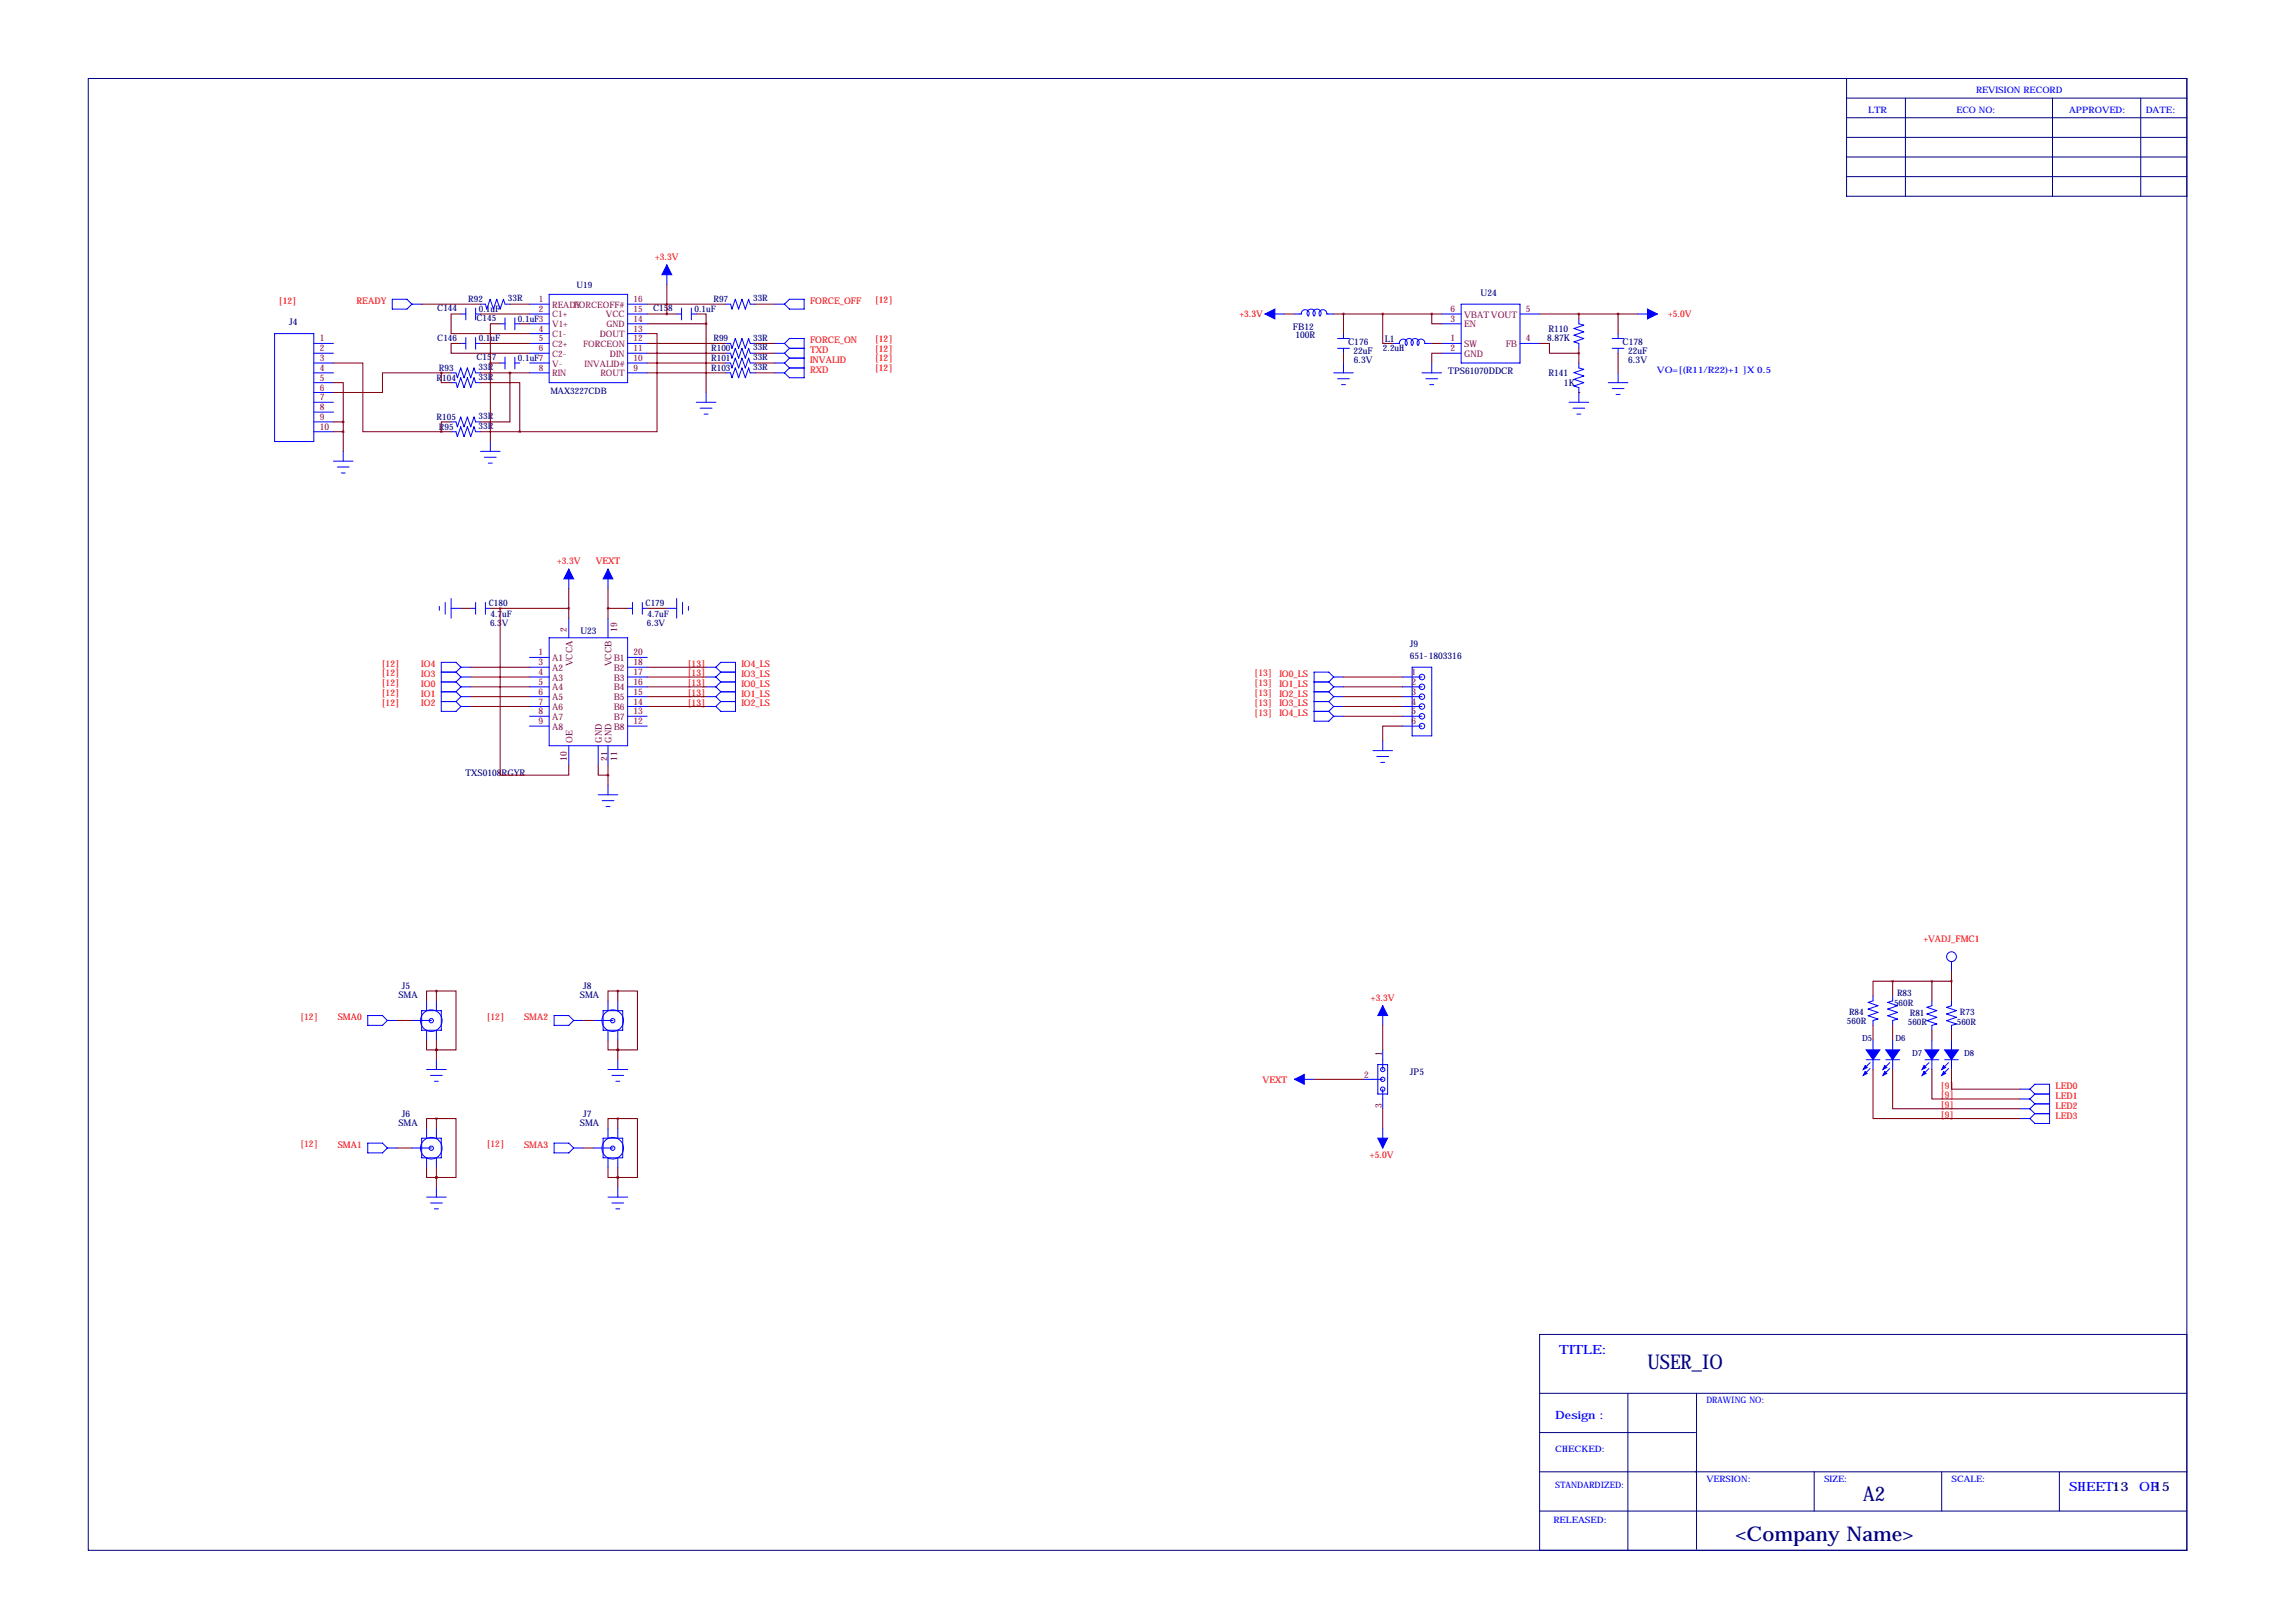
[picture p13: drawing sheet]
<svg xmlns="http://www.w3.org/2000/svg" width="594mm" height="419mm" viewBox="0 0 594 419" stroke-linecap="round" stroke-linejoin="round" font-family="sans-serif">
<defs><g id="words">
<g font-size="5.3" fill="#000080">
<text x="426.7" y="354.3">USER_IO</text>
<text x="482.6" y="388.6">A2</text>
<text x="449.6" y="398.8">&lt;Company Name&gt;</text>
</g>
<g font-size="3.3" fill="#00f">
<text x="403.9" y="350.5">TITLE:</text>
<text x="535.9" y="386.1">SHEET:</text>
<text x="554.1" y="386.1">OF15</text>
</g>
<text font-size="3.3" fill="#000080" x="547.1" y="386.1">13</text>
<text font-size="3" fill="#00f" x="402.8" y="367.3">Design :</text>
<g font-size="2.4" fill="#f00">
<text x="169.7" y="67.3">+3.3V</text>
<text x="72.1" y="78.6">[12]</text>
<text x="92.4" y="78.7">READY</text>
<text x="209.8" y="78.7">FORCE_OFF</text>
<text x="226.6" y="78.3">[12]</text>
<text x="321.1" y="82">+3.3V</text>
<text x="432.1" y="82">+5.0V</text>
<text x="209.8" y="88.9">FORCE_ON</text>
<text x="226.6" y="88.5">[12]</text>
<text x="209.8" y="91.4">TXD</text>
<text x="209.8" y="94">INVALID</text>
<text x="226.6" y="91">[12]</text>
<text x="226.6" y="93.6">[12]</text>
<text x="209.8" y="96.5">RXD</text>
<text x="226.6" y="96.1">[12]</text>
<text x="144.3" y="146.1">+3.3V</text>
<text x="154.3" y="146.1">VEXT</text>
<text x="98.8" y="172.6">[12]</text>
<text x="109.1" y="172.7">IO4</text>
<text x="178.1" y="172.6">[13]</text>
<text x="192" y="172.7">IO4_LS</text>
<text x="98.8" y="177.6">[12]</text>
<text x="98.8" y="175.1">[12]</text>
<text x="109.1" y="177.8">IO0</text>
<text x="109.1" y="175.3">IO3</text>
<text x="178.1" y="177.6">[13]</text>
<text x="178.1" y="175.1">[13]</text>
<text x="192" y="177.8">IO0_LS</text>
<text x="192" y="175.3">IO3_LS</text>
<text x="324.9" y="175.1">[13]</text>
<text x="324.9" y="177.6">[13]</text>
<text x="331.4" y="175.3">IO0_LS</text>
<text x="331.4" y="177.8">IO1_LS</text>
<text x="98.8" y="180.2">[12]</text>
<text x="98.8" y="182.7">[12]</text>
<text x="109.1" y="180.3">IO1</text>
<text x="109.1" y="182.9">IO2</text>
<text x="178.1" y="180.2">[13]</text>
<text x="178.1" y="182.7">[13]</text>
<text x="192" y="180.3">IO1_LS</text>
<text x="192" y="182.9">IO2_LS</text>
<text x="324.9" y="180.2">[13]</text>
<text x="324.9" y="182.7">[13]</text>
<text x="324.9" y="185.3">[13]</text>
<text x="331.4" y="180.3">IO2_LS</text>
<text x="331.4" y="182.9">IO3_LS</text>
<text x="331.4" y="185.4">IO4_LS</text>
<text x="498.2" y="243.8">+VADJ_FMC1</text>
<text x="77.7" y="264">[12]</text>
<text x="126" y="264">[12]</text>
<text x="355.1" y="259.1">+3.3V</text>
<text x="87.5" y="264.2">SMA0</text>
<text x="135.7" y="264.2">SMA2</text>
<text x="327" y="280.4">VEXT</text>
<text x="502.6" y="281.8">[9]</text>
<text x="532.4" y="281.9">LED0</text>
<text x="502.6" y="284.3">[9]</text>
<text x="502.6" y="286.9">[9]</text>
<text x="532.4" y="284.5">LED1</text>
<text x="532.4" y="287">LED2</text>
<text x="502.6" y="289.4">[9]</text>
<text x="532.4" y="289.6">LED3</text>
<text x="77.7" y="297">[12]</text>
<text x="87.5" y="297.2">SMA1</text>
<text x="126" y="297">[12]</text>
<text x="135.7" y="297.2">SMA3</text>
<text x="354.8" y="299.7">+5.0V</text>
</g>
<g font-size="2.4" fill="#000080">
<text x="383.5" y="76.7">U24</text>
<text x="74.9" y="84.1">J4</text>
<text x="334.8" y="85.3">FB12</text>
<text x="335.5" y="87.5">100R</text>
<text x="349.1" y="89.2">C176</text>
<text x="358.6" y="88.6">L1</text>
<text x="400.7" y="88.4">8.87K</text>
<text x="401" y="85.9">R110</text>
<text x="420.3" y="89.2">C178</text>
<text x="350.6" y="91.7">22uF</text>
<text x="350.6" y="94">6.3V</text>
<text x="421.7" y="91.7">22uF</text>
<text x="421.7" y="94">6.3V</text>
<text x="375.1" y="96.9">TPS61070DDCR</text>
<text x="401" y="97.4">R141</text>
<text x="405.1" y="99.8">1K</text>
<text x="150.3" y="164.1">U23</text>
<text x="365.2" y="167.4">J9</text>
<text x="365.2" y="170.5">651-1803316</text>
<text x="120.5" y="201">TXS0108RGYR</text>
<text x="104.1" y="256">J5</text>
<text x="151.1" y="256">J8</text>
<text x="103.2" y="258.4">SMA</text>
<text x="150.2" y="258.4">SMA</text>
<text x="365.2" y="278.4">JP5</text>
<text x="103.2" y="291.4">SMA</text>
<text x="104.1" y="289.1">J6</text>
<text x="150.2" y="291.4">SMA</text>
<text x="151.1" y="289.1">J7</text>
</g>
<g font-size="2.4" fill="#800080">
<text x="375.7" y="83.3">3</text>
<text x="375.7" y="80.8">6</text>
<text x="379.2" y="82.2">VBAT VOUT</text>
<text x="395.2" y="80.8">5</text>
<text x="82.8" y="88.4">1</text>
<text x="375.7" y="88.4">1</text>
<text x="379.2" y="89.8">SW</text>
<text x="379.2" y="84.8">EN</text>
<text x="390" y="89.8">FB</text>
<text x="395.2" y="88.4">4</text>
<text x="82.8" y="90.9">2</text>
<text x="82.8" y="93.5">3</text>
<text x="375.7" y="90.9">2</text>
<text x="379.2" y="92.4">GND</text>
<text x="82.8" y="96">4</text>
<text x="82.8" y="98.6">5</text>
<text x="82.8" y="101.1">6</text>
<text x="82.8" y="103.6">7</text>
<text x="82.8" y="106.2">8</text>
<text x="82.8" y="108.7">9</text>
<text x="82.8" y="111.3">10</text>
<text x="146.8" y="163.6" transform="rotate(-90 146.8 163.6)">2</text>
<text x="159.9" y="163.6" transform="rotate(-90 159.9 163.6)">19</text>
<text x="139.5" y="169.7">1</text>
<text x="139.5" y="172.2">3</text>
<text x="143" y="171.1">A1</text>
<text x="143" y="173.7">A2</text>
<text x="148.3" y="172.5" transform="rotate(-90 148.3 172.5)">VCCA</text>
<text x="158.4" y="172.5" transform="rotate(-90 158.4 172.5)">VCCB</text>
<text x="159" y="171.1">B1</text>
<text x="159" y="173.7">B2</text>
<text x="164.1" y="169.7">20</text>
<text x="164.1" y="172.2">18</text>
<text x="139.5" y="174.8">4</text>
<text x="139.5" y="177.3">5</text>
<text x="139.5" y="179.8">6</text>
<text x="143" y="176.2">A3</text>
<text x="143" y="178.7">A4</text>
<text x="159" y="176.2">B3</text>
<text x="159" y="178.7">B4</text>
<text x="164.1" y="174.8">17</text>
<text x="164.1" y="177.3">16</text>
<text x="164.1" y="179.8">15</text>
<text x="365.6" y="174.8">1</text>
<text x="365.6" y="177.3">2</text>
<text x="365.6" y="179.8">3</text>
<text x="139.5" y="182.4">7</text>
<text x="139.5" y="184.9">8</text>
<text x="143" y="181.3">A5</text>
<text x="143" y="183.8">A6</text>
<text x="159" y="181.3">B5</text>
<text x="159" y="183.8">B6</text>
<text x="164.1" y="182.4">14</text>
<text x="164.1" y="184.9">13</text>
<text x="365.6" y="182.4">4</text>
<text x="365.6" y="184.9">5</text>
<text x="139.5" y="187.5">9</text>
<text x="143" y="186.4">A7</text>
<text x="143" y="188.9">A8</text>
<text x="159" y="186.4">B7</text>
<text x="159" y="188.9">B8</text>
<text x="164.1" y="187.5">12</text>
<text x="365.6" y="187.5">6</text>
<text x="146.8" y="197" transform="rotate(-90 146.8 197)">10</text>
<text x="148.3" y="192.3" transform="rotate(-90 148.3 192.3)">OE</text>
<text x="155.9" y="192.3" transform="rotate(-90 155.9 192.3)">GND</text>
<text x="157.3" y="197" transform="rotate(-90 157.3 197)">21</text>
<text x="158.4" y="192.3" transform="rotate(-90 158.4 192.3)">GND</text>
<text x="159.9" y="197" transform="rotate(-90 159.9 197)">11</text>
<text x="357.9" y="273.3" transform="rotate(-90 357.9 273.3)">1</text>
<text x="353.4" y="279.1">2</text>
<text x="357.9" y="286.7" transform="rotate(-90 357.9 286.7)">3</text>
</g>
<g font-size="2.3" fill="#00f">
<text x="483.9" y="29.2">LTR</text>
<text x="506.7" y="29.2">ECO NO:</text>
<text x="511.8" y="24.1">REVISION RECORD</text>
<text x="535.9" y="29.2">APPROVED:</text>
<text x="555.8" y="29.2">DATE:</text>
<text x="429.2" y="96.6">VO=[(R11/R22)+1 ]X 0.5</text>
<text x="442" y="363.2">DRAWING NO:</text>
<text x="402.8" y="375.9">CHECKED:</text>
<text x="442" y="383.5">VERSION:</text>
<text x="472.4" y="383.5">SIZE:</text>
<text x="505.5" y="383.5">SCALE:</text>
<text x="402.8" y="385.1">STANDARDIZED:</text>
<text x="402.3" y="394.2">RELEASED:</text>
</g>
<g font-size="2.3" fill="#000080">
<text x="149.4" y="74.7">U19</text>
<text x="113.3" y="80.5">C144</text>
<text x="121.3" y="78.2">R92</text>
<text x="123.4" y="83.1">C145</text>
<text x="124" y="80.8">0.1uF</text>
<text x="131.6" y="78">33R</text>
<text x="134.2" y="83.3">0.1uF3</text>
<text x="169.1" y="80.5">C158</text>
<text x="179.9" y="80.8">0.1uF</text>
<text x="184.8" y="78.2">R97</text>
<text x="195.1" y="78">33R</text>
<text x="113.3" y="88.2">C146</text>
<text x="124" y="88.4">0.1uF</text>
<text x="184.8" y="88.4">R99</text>
<text x="195.1" y="88.2">33R</text>
<text x="123.4" y="93.2">C157</text>
<text x="124" y="95.8">33R</text>
<text x="134.2" y="93.5">0.1uF7</text>
<text x="184.2" y="90.9">R100</text>
<text x="184.2" y="93.5">R101</text>
<text x="195.1" y="90.7">33R</text>
<text x="195.1" y="93.2">33R</text>
<text x="195.1" y="95.8">33R</text>
<text x="358.2" y="91">2.2uH</text>
<text x="113.1" y="98.6">R104</text>
<text x="113.7" y="96">R93</text>
<text x="124" y="98.3">33R</text>
<text x="142.5" y="101.9">MAX3227CDB</text>
<text x="184.2" y="96">R103</text>
<text x="113.1" y="108.7">R105</text>
<text x="113.7" y="111.3">R95</text>
<text x="124" y="111">33R</text>
<text x="124" y="108.5">33R</text>
<text x="126.6" y="156.8">C180</text>
<text x="127.1" y="159.8">4.7uF</text>
<text x="167.2" y="156.8">C179</text>
<text x="167.7" y="159.8">4.7uF</text>
<text x="126.9" y="162.1">6.3V</text>
<text x="167.6" y="162.1">6.3V</text>
<text x="491.4" y="257.8">R83</text>
<text x="478.9" y="262.6">R84</text>
<text x="490.6" y="260.4">560R</text>
<text x="494.7" y="262.9">R81</text>
<text x="507.6" y="262.6">R73</text>
<text x="478.4" y="265">560R</text>
<text x="494.1" y="265.5">560R</text>
<text x="506.8" y="265.2">560R</text>
</g>
<g font-size="2.3" fill="#800080">
<text x="139.5" y="78.2">1</text>
<text x="139.5" y="80.8">2</text>
<text x="143" y="79.6">READY</text>
<text x="143" y="82.2">C1+</text>
<text x="148.6" y="79.6">FORCEOFF#</text>
<text x="156.9" y="82.2">VCC</text>
<text x="164.1" y="78.2">16</text>
<text x="164.1" y="80.8">15</text>
<text x="164.1" y="83.3">14</text>
<text x="139.5" y="85.9">4</text>
<text x="139.5" y="88.4">5</text>
<text x="143" y="84.7">V1+</text>
<text x="143" y="87.3">C1-</text>
<text x="143" y="89.8">C2+</text>
<text x="151" y="89.8">FORCEON</text>
<text x="155.3" y="87.3">DOUT</text>
<text x="157.1" y="84.7">GND</text>
<text x="164.1" y="85.9">13</text>
<text x="164.1" y="88.4">12</text>
<text x="139.5" y="90.9">6</text>
<text x="143" y="92.3">C2-</text>
<text x="143" y="94.9">V-</text>
<text x="151.4" y="94.9">INVALID#</text>
<text x="158" y="92.3">DIN</text>
<text x="164.1" y="90.9">11</text>
<text x="164.1" y="93.5">10</text>
<text x="139.5" y="96">8</text>
<text x="143" y="97.4">RIN</text>
<text x="155.5" y="97.4">ROUT</text>
<text x="164.1" y="96">9</text>
</g>
<g font-size="2.2" fill="#000080">
<text x="482.3" y="269.5">D5</text>
<text x="490.9" y="269.5">D6</text>
<text x="495.2" y="273.3">D7</text>
<text x="508.7" y="273.3">D8</text>
</g>
</g></defs>
<g fill="none" stroke="#000080" stroke-width=".26">
<path d="M22.9 20.3h543.5v381h-543.5zM478.3 25.4h88.1M478.3 30.5h88.1M478.3 20.3v30.5h88.1M478.3 35.6h88.1M493.5 25.4v25.4M531.6 25.4v25.4M554.5 25.4v25.4M478.3 40.6h88.1M478.3 45.7h88.1M566.4 345.4h-167.6v55.9M398.8 370.8h40.4"/>
<path d="M398.8 360.7h167.6M421.6 360.7v40.6M439.4 360.7v40.4M398.8 391.2h167.6M398.8 381h167.6M469.9 381v10.2M502.9 381v10.2M533.4 381v10.2"/>
</g>
<g fill="none" stroke="#00f" stroke-width=".26">
<path d="M101.6 77.5h3.8l1.3 1.2-1.3 1.3h-3.8zM106.7 78.7h2.5M120.6 79.8v3M123.2 79.8v3M124.5 78.7h1.2l.4 1.3 .8-2.5 .9 2.5 .9-2.5 .8 2.5 .9-2.5 .4 1.2h1.3M137.2 78.7h5M142.2 76.2h20.4v22.9h-20.4zM162.6 78.7h5M172.7 68.6v5.1M176.5 79.8v3M179.1 79.8v3M188 78.7h1.2l.4 1.3 .8-2.5 .9 2.5 .9-2.5 .8 2.5 .9-2.5 .4 1.2h1.3"/>
<path d="M200.7 78.7h2.5M204.5 77.5h3.8v2.5h-3.8l-1.3-1.3zM378.5 78.7h15.2v15.3h-15.2zM71.1 86.4h10.2v27.9h-10.2zM81.3 99.1h5.1M81.3 88.9h5.1M81.3 91.4h5.1M81.3 94h5.1M81.3 96.5h5.1M116.8 99.1h1.3l.4 1.2 .8-2.5 .9 2.5 .9-2.5 .8 2.5 .9-2.5 .4 1.3h1.3M116.8 96.5h1.3l.4 1.3 .8-2.6 .9 2.6 .9-2.6 .8 2.6 .9-2.6 .4 1.3h1.3M119.4 81.3h1.2"/>
<path d="M119.4 88.9h1.2M120.6 87.4v3M123.2 81.3h1.3M123.2 88.9h1.3M123.2 87.4v3M129.5 83.8h1.3M129.5 94h1.3M130.8 82.3v3M130.8 92.5v3M133.3 83.8h1.3M133.3 94h1.3M133.3 82.3v3"/>
<path d="M133.3 92.5v3M137.2 81.3h5M137.2 83.8h5M137.2 86.4h5M137.2 88.9h5M137.2 91.4h5M137.2 94h5M137.2 96.5h5M162.6 81.3h5M162.6 83.8h5M162.6 86.4h5M162.6 88.9h5"/>
<path d="M162.6 91.4h5M162.6 94h5M162.6 96.5h5M175.3 81.3h1.2M179.1 81.3h1.2M188 88.9h1.2l.4 1.3 .8-2.6 .9 2.6 .9-2.6 .8 2.6 .9-2.6 .4 1.3h1.3M188 91.4h1.2l.4 1.3 .8-2.5 .9 2.5 .9-2.5 .8 2.5 .9-2.5 .4 1.2h1.3M188 94h1.2l.4 1.2 .8-2.5 .9 2.5 .9-2.5 .8 2.5 .9-2.5 .4 1.3h1.3M188 96.5h1.2l.4 1.3 .8-2.6 .9 2.6 .9-2.6 .8 2.6 .9-2.6 .4 1.3h1.3M200.7 88.9h2.5M200.7 91.4h2.5M200.7 94h2.5"/>
<path d="M200.7 96.5h2.5M203.2 88.9l1.3-1.3h3.8v10.2h-3.8l-1.3-1.3M203.2 88.9l1.3 1.3M203.2 91.4l1.3 1.3M203.2 94l1.3 1.2M204.5 90.2h3.8M204.5 92.7h3.8M204.5 90.2l-1.3 1.2M204.5 95.2h3.8M204.5 92.7l-1.3 1.3M204.5 95.2l-1.3 1.3M327.7 81.3h5"/>
<path d="M335.3 81.3h1.8a1.02 1.02 0 0 1 1.3-1.1 1.02 1.02 0 0 1 .5 1.6M338.8 81.8a1.07 1.07 0 0 1 .1-1.5 1.07 1.07 0 0 1 1.4 0 1.07 1.07 0 0 1 .1 1.5M340.3 81.8a1.07 1.07 0 0 1 .1-1.5 1.07 1.07 0 0 1 1.5 0 1.07 1.07 0 0 1 0 1.5M345.4 81.3h-1.7a1.02 1.02 0 0 0-1.3-1.1 1.02 1.02 0 0 0-.6 1.6M345.4 96.5h5.1M346.5 90.2h3M346.5 87.6h3M346.5 98h3M347.5 99.6h1M348 86.4v1.2M348 90.2v1.2M348 94v2.5"/>
<path d="M360.7 88.9h1.8a1.02 1.02 0 0 1 1.3-1.1 1.02 1.02 0 0 1 .5 1.6M364.2 89.4a1.07 1.07 0 0 1 .1-1.5 1.07 1.07 0 0 1 1.4 0 1.07 1.07 0 0 1 .1 1.5M365.7 89.4a1.07 1.07 0 0 1 .1-1.5 1.07 1.07 0 0 1 1.5 0 1.07 1.07 0 0 1 0 1.5M368.3 96.5h5.1M369.1 88.9a1.02 1.02 0 0 0-1.3-1.1 1.02 1.02 0 0 0-.6 1.6M369.1 88.9h1.7M369.3 98h3.1M370.3 99.6h1M370.8 94v2.5M373.4 81.3h5.1M373.4 83.8h5.1M373.4 88.9h5.1"/>
<path d="M373.4 91.4h5.1M393.7 81.3h5.1M393.7 88.9h5.1M408.9 82.6v1.2l1.3 .4-2.5 .8 2.5 .9-2.5 .9 2.5 .8-2.5 .9 1.2 .4v1.3M408.9 94v1.2l1.3 .4-2.5 .9 2.5 .8-2.5 .9 2.5 .9-2.5 .8 1.2 .4v3.8M416.6 99.1h5M417.6 90.2h3M417.6 87.6h3M419.1 86.4v1.2M419.1 90.2v1.2M419.1 96.5v2.6M424.2 81.3h5.1"/>
<path d="M81.3 101.6h5.1M81.3 104.1h5.1M81.3 106.7h5.1M81.3 109.2h5.1M81.3 111.8h5.1M86.4 119.4h5M88.9 116.8v2.6M116.8 109.2h1.3l.4 1.3 .8-2.6 .9 2.6 .9-2.6 .8 2.6 .9-2.6 .4 1.3h1.3M116.8 111.8h1.3l.4 1.2 .8-2.5 .9 2.5 .9-2.5 .8 2.5 .9-2.5 .4 1.3h1.3M124.5 116.8h5M125.5 118.4h3M126.5 119.9h1"/>
<path d="M127 114.3v2.5M180.3 104.1h5.1M181.4 105.7h3M182.4 107.2h1M182.9 101.6v2.5M406.4 104.1h5.1M407.4 105.7h3.1M408.4 107.2h1M417.6 100.6h3M418.6 102.1h1M87.4 120.9h3M88.4 122.4h1"/>
<path d="M113.8 157v1M115.3 156v3M116.8 157.5h2.6M116.8 154.9v5.1M121.9 157.5h1.3M123.2 156v3M125.7 157.5h1.3M125.7 156v3M147.3 147.3v5.1M157.5 147.3v5.1M162.6 157.5h1.2M163.8 156v3"/>
<path d="M166.4 156v3M166.4 157.5h1.2M172.7 157.5h2.6M175.3 154.9v5.1M176.8 156v3M178.3 157v1M114.3 176.5h3.8M114.3 174h3.8M114.3 179.1h3.8M118.1 176.5l1.3 1.3M118.1 179.1l1.3 1.2M118.1 174l1.3 1.3"/>
<path d="M119.4 172.7l-1.3-1.3h-3.8v12.7h3.8l1.3-1.2M119.4 172.7h2.5M119.4 175.3h2.5M119.4 177.8h2.5M119.4 172.7l-1.3 1.3M119.4 177.8l-1.3 1.3M119.4 175.3l-1.3 1.2M137.2 172.7h5M137.2 175.3h5M137.2 177.8h5M137.2 170.2h5M142.2 165.1h20.4v27.9h-20.4z"/>
<path d="M147.3 160v5.1M157.5 160v5.1M162.6 172.7h5M162.6 175.3h5M162.6 177.8h5M162.6 170.2h5M182.9 172.7h2.5M182.9 175.3h2.5M182.9 177.8h2.5M185.4 172.7l1.3-1.3h3.8v12.7h-3.8l-1.3-1.2M185.4 177.8l1.3 1.3M185.4 175.3l1.3 1.2"/>
<path d="M185.4 172.7l1.3 1.3M186.7 176.5h3.8M186.7 174h3.8M186.7 179.1h3.8M186.7 176.5l-1.3 1.3M186.7 179.1l-1.3 1.2M186.7 174l-1.3 1.3M340.4 176.5h3.8M340.4 179.1h3.8M344.2 176.5l1.2 1.3M344.2 179.1l1.2 1.2M345.4 175.3h2.6"/>
<path d="M345.4 177.8h2.6M345.4 175.3l-1.2 1.2M345.4 175.3l-1.2-1.3h-3.8v12.7h3.8l1.2-1.3M345.4 177.8l-1.2 1.3M363.2 175.3h5.1M363.2 177.8h5.1M365.8 172.7h5v17.8h-5zM114.3 181.6h3.8M118.1 181.6l1.3 1.3M119.4 180.3h2.5M119.4 182.9h2.5M119.4 180.3l-1.3 1.3"/>
<path d="M137.2 180.3h5M137.2 182.9h5M137.2 185.4h5M137.2 188h5M147.3 193v5.1M154.9 193v5.1M157.5 193v5.1M162.6 180.3h5M162.6 182.9h5M162.6 185.4h5M162.6 188h5M182.9 180.3h2.5"/>
<path d="M182.9 182.9h2.5M185.4 180.3l1.3 1.3M186.7 181.6h3.8M186.7 181.6l-1.3 1.3M340.4 181.6h3.8M340.4 184.1h3.8M344.2 181.6l1.2 1.3M344.2 184.1l1.2 1.3M345.4 180.3h2.6M345.4 182.9h2.6M345.4 185.4h2.6M345.4 180.3l-1.2 1.3"/>
<path d="M345.4 182.9l-1.2 1.2M355.6 194.3h5.1M356.6 195.8h3.1M357.6 197.4h1M358.1 191.8v2.5M363.2 180.3h5.1M363.2 182.9h5.1M363.2 185.4h5.1M363.2 188h5.1M154.9 205.7h5.1M156 207.3h3M157 208.8h1"/>
<path d="M157.5 203.2v2.5M110.5 259.1v2.5M113 259.1v2.5M157.5 259.1v2.5M160 259.1v2.5M485.1 257.8v1.3l-1.2 .4 2.5 .9-2.5 .8 2.5 .9-2.5 .8 2.5 .9-1.3 .4v1.2M490.2 257.8v1.3l-1.3 .4 2.6 .9-2.6 .8 2.6 .9-2.6 .8 2.6 .9-1.3 .4v1.2M500.4 259.1v1.3l-1.3 .4 2.5 .8-2.5 .9 2.5 .8-2.5 .9 2.5 .9-1.2 .3v1.3M505.5 259.1v1.3l-1.3 .4 2.5 .8-2.5 .9 2.5 .8-2.5 .9 2.5 .9-1.2 .3v1.3M505.5 248.9v2.6M95.2 262.9h3.9l1.2 1.3-1.2 1.2h-3.9zM100.3 264.2h2.6"/>
<path d="M106.7 264.2h5.1M109.2 261.6h5.1v5.1h-5.1zM110.5 266.7v2.5M110.5 276.9h5.1M111.5 278.4h3.1M112.5 279.9h1M113 266.7v2.5M113 274.3v2.6M143.5 262.9h3.8l1.3 1.3-1.3 1.2h-3.8zM148.6 264.2h2.5M153.7 264.2h5M156.2 261.6h5.1v5.1h-5.1z"/>
<path d="M157.5 266.7v2.5M157.5 276.9h5.1M158.5 278.4h3M159.5 279.9h1M160 266.7v2.5M160 274.3v2.6M335.3 279.4h5.1M353.1 279.4h5M356.9 275.6h2.5v7.6h-2.5zM358.1 260.4v5M358.1 271.8v5.1M483.4 274.3h3.5"/>
<path d="M484.4 275.1l-1.5 1.5M484.4 276.6l-1.5 1.5M485.1 269.2v2.6M485.1 274.3v2.6M488.4 274.3h3.6M489.5 275.1l-1.6 1.5M489.5 276.6l-1.6 1.5M490.2 269.2v2.6M490.2 274.3v2.6M498.6 274.3h3.6M499.6 275.1l-1.5 1.5M499.6 276.6l-1.5 1.5"/>
<path d="M500.4 269.2v2.6M500.4 274.3v2.6M503.7 274.3h3.5M504.7 275.1l-1.5 1.5M504.7 276.6l-1.5 1.5M505.5 269.2v2.6M505.5 274.3v2.6M95.2 295.9h3.9l1.2 1.3-1.2 1.2h-3.9zM100.3 297.2h2.6M106.7 297.2h5.1M109.2 294.6h5.1v5.1h-5.1zM110.5 292.1v2.5"/>
<path d="M110.5 299.7v2.6M113 292.1v2.5M113 299.7v2.6M143.5 295.9h3.8l1.3 1.3-1.3 1.2h-3.8zM148.6 297.2h2.5M153.7 297.2h5M156.2 294.6h5.1v5.1h-5.1zM157.5 292.1v2.5M157.5 299.7v2.6M160 292.1v2.5M160 299.7v2.6M358.1 281.9v5.1"/>
<path d="M358.1 292.1v5.1M523.2 281.9h2.6M523.2 284.5h2.6M523.2 287h2.6M523.2 289.6h2.6M525.8 281.9l1.2 1.3M525.8 281.9l1.2-1.2h3.9v10.1h-3.9l-1.2-1.2M525.8 284.5l1.2 1.3M525.8 287l1.2 1.3M527 283.2h3.9M527 285.8h3.9M527 283.2l-1.2 1.3"/>
<path d="M527 288.3h3.9M527 285.8l-1.2 1.2M527 288.3l-1.2 1.3M110.5 309.9h5.1M111.5 311.4h3.1M112.5 312.9h1M113 307.3v2.6M157.5 309.9h5.1M158.5 311.4h3M159.5 312.9h1M160 307.3v2.6"/>
<circle cx="368.3" cy="175.3" r=".71"/>
<circle cx="368.3" cy="177.8" r=".71"/>
<circle cx="368.3" cy="182.9" r=".71"/>
<circle cx="368.3" cy="185.4" r=".71"/>
<circle cx="368.3" cy="188" r=".71"/>
<circle cx="368.3" cy="180.3" r=".71"/>
<circle cx="505.5" cy="247.6" r="1.27"/>
<circle cx="111.7" cy="264.2" r="2.79"/>
<circle cx="111.7" cy="264.2" r=".56"/>
<circle cx="158.7" cy="264.2" r="2.79"/>
<circle cx="158.7" cy="264.2" r=".56"/>
<circle cx="358.1" cy="279.4" r=".56"/>
<circle cx="358.1" cy="276.9" r=".56"/>
<circle cx="111.7" cy="297.2" r="2.79"/>
<circle cx="111.7" cy="297.2" r=".56"/>
<circle cx="158.7" cy="297.2" r="2.79"/>
<circle cx="158.7" cy="297.2" r=".56"/>
<circle cx="358.1" cy="281.9" r=".56"/>
</g>
<g fill="#00f" stroke="#00f" stroke-width=".26">
<path d="M483.4 271.8h3.5l-1.8 2.5z"/>
<path d="M483.1 277.4l.5 .5-1 .5z"/>
<path d="M483.1 275.8l.5 .6-1 .5z"/>
<path d="M488.4 271.8h3.6l-1.8 2.5z"/>
<path d="M488.2 277.4l.5 .5-1 .5z"/>
<path d="M488.2 275.8l.5 .6-1 .5z"/>
<path d="M498.6 271.8h3.6l-1.8 2.5z"/>
<path d="M498.3 277.4l.6 .5-1.1 .5z"/>
<path d="M498.3 275.8l.6 .6-1.1 .5z"/>
<path d="M503.7 271.8h3.5l-1.7 2.5z"/>
<path d="M503.4 277.4l.5 .5-1 .5z"/>
<path d="M503.4 275.8l.5 .6-1 .5z"/>
<path d="M172.7 68.6l1.3 2.5h-2.6z"/>
<path d="M147.3 147.3l1.3 2.6h-2.6z"/>
<path d="M157.5 147.3l1.2 2.6h-2.5z"/>
<path d="M327.7 81.3l2.5-1.3v2.6z"/>
<path d="M426.7 80l2.6 1.3-2.6 1.3z"/>
<path d="M358.1 260.4l1.3 2.5h-2.5z"/>
<path d="M356.9 294.6h2.5l-1.3 2.6z"/>
<path d="M335.3 279.4l2.5-1.3v2.6z"/>
</g>
<g fill="none" stroke="#800000" stroke-width=".26">
<path d="M109.2 78.7h15.3M132.1 78.7h5.1M167.6 78.7h20.4M172.7 73.7v7.6M195.6 78.7h5.1M86.4 94h7.6v17.8h20.3M86.4 99.1h2.5v10.1M114.3 96.5h-15.2v5.1h-12.7M114.3 96.5v2.6h2.5M114.3 96.5h2.5M119.4 81.3h-2.6v5.1h20.4M119.4 88.9h-2.6v2.5h20.4"/>
<path d="M124.5 99.1h10.1v12.7M124.5 81.3h12.7M124.5 88.9h12.7M124.5 96.5h12.7M127 94h2.5M127 94v20.3M129.5 83.8h-2.5v10.2M132.1 96.5v12.7h-7.6M134.6 83.8h2.6M167.6 86.4h2.6v25.4h-35.6M167.6 81.3h7.7M167.6 83.8h15.3"/>
<path d="M167.6 88.9h20.4M167.6 94h20.4M167.6 96.5h20.4M167.6 91.4h20.4M180.3 81.3h2.6v2.5M182.9 83.8v17.8M195.6 88.9h5.1M195.6 94h5.1M195.6 96.5h5.1M195.6 91.4h5.1M332.7 81.3h2.6M345.4 81.3h28"/>
<path d="M348 81.3v5.1M348 91.4v2.6M358.1 81.3v7.6h2.6M370.8 81.3v2.5h2.6M370.8 88.9h2.6M373.4 91.4h-2.6v2.6M398.8 88.9h2.5v2.5h7.6M398.8 81.3h25.4M408.9 81.3v1.3M408.9 90.2v3.8M419.1 81.3v5.1M419.1 91.4v5.1"/>
<path d="M86.4 111.8h2.5M86.4 109.2h2.5M88.9 109.2v7.6M114.3 111.8h2.5M116.8 109.2h-2.5v2.6M124.5 111.8h10.1M408.9 101.6h.1M119.4 157.5h2.5M127 157.5h20.3M129.5 157.5v43.2h17.8v-2.6M147.3 152.4v7.6M157.5 152.4v7.6"/>
<path d="M157.5 157.5h5.1M167.6 157.5h5.1M121.9 175.3h15.3M121.9 177.8h15.3M121.9 172.7h15.3M167.6 175.3h15.3M167.6 177.8h15.3M167.6 172.7h15.3M348 175.3h15.2M348 177.8h15.2M121.9 180.3h15.3M121.9 182.9h15.3"/>
<path d="M154.9 198.1v2.6h2.6M157.5 198.1v5.1M167.6 180.3h15.3M167.6 182.9h15.3M348 180.3h15.2M348 182.9h15.2M348 185.4h15.2M363.2 188h-5.1v3.8M113 256.5h-2.5v2.6M113 256.5h5.1v15.3h-5.1M113 256.5v2.6M160 256.5h-2.5v2.6"/>
<path d="M160 256.5h5.1v15.3h-5.1M160 256.5v2.6M490.2 254h-5.1v3.8M490.2 254v3.8M490.2 254h15.3M500.4 254v5.1M505.5 251.5v7.6M102.9 264.2h3.8M110.5 269.2v2.6h2.5M113 271.8h.1M113 269.2v5.1M151.1 264.2h2.6"/>
<path d="M157.5 269.2v2.6h2.5M160 271.8h.1M160 269.2v5.1M340.4 279.4h12.7M358.1 265.4v6.4M485.1 276.9v12.7h38.1M485.1 265.4v3.8M490.2 276.9v10.1h33M490.2 265.4v3.8M500.4 276.9v7.6h22.8M500.4 266.7v2.5M505.5 276.9v5h17.7"/>
<path d="M505.5 266.7v2.5M102.9 297.2h3.8M113 289.6h-2.5v2.5M113 289.6h5.1v15.2h-5.1M113 289.6v2.5M151.1 297.2h2.6M160 289.6h-2.5v2.5M160 289.6h5.1v15.2h-5.1M160 289.6v2.5M358.1 287v5.1M110.5 302.3v2.5h2.5M113 304.8h.1"/>
<path d="M113 302.3v5M157.5 302.3v2.5h2.5M160 304.8h.1M160 302.3v5"/>
</g>
<path d="M113 304.8a.05 .05 0 0 0 .1 0 .05 .05 0 0 0-.1 0zM113 289.6a.05 .05 0 0 0 .1 0 .05 .05 0 0 0-.1 0zM113 304.8a.05 .05 0 0 0 .1 0 .05 .05 0 0 0-.1 0zM113 271.8a.05 .05 0 0 0 .1 0 .05 .05 0 0 0-.1 0zM113 256.5a.05 .05 0 0 0 .1 0 .05 .05 0 0 0-.1 0zM113 271.8a.05 .05 0 0 0 .1 0 .05 .05 0 0 0-.1 0zM370.8 81.3a.05 .05 0 0 0 .1 0 .05 .05 0 0 0-.1 0zM358.1 81.3a.05 .05 0 0 0 .1 0 .05 .05 0 0 0-.1 0zM408.9 91.4a.05 .05 0 0 0 .1 0 .05 .05 0 0 0-.1 0zM408.9 81.3a.05 .05 0 0 0 .1 0 .05 .05 0 0 0-.1 0zM129.5 157.5a.05 .05 0 0 0 .1 0 .05 .05 0 0 0-.1 0zM505.4 254a.05 .05 0 0 0 .1 0 .05 .05 0 0 0-.1 0z" fill="#800000" stroke="#800000" stroke-width=".63"/>
<use href="#words"/>
</svg>
